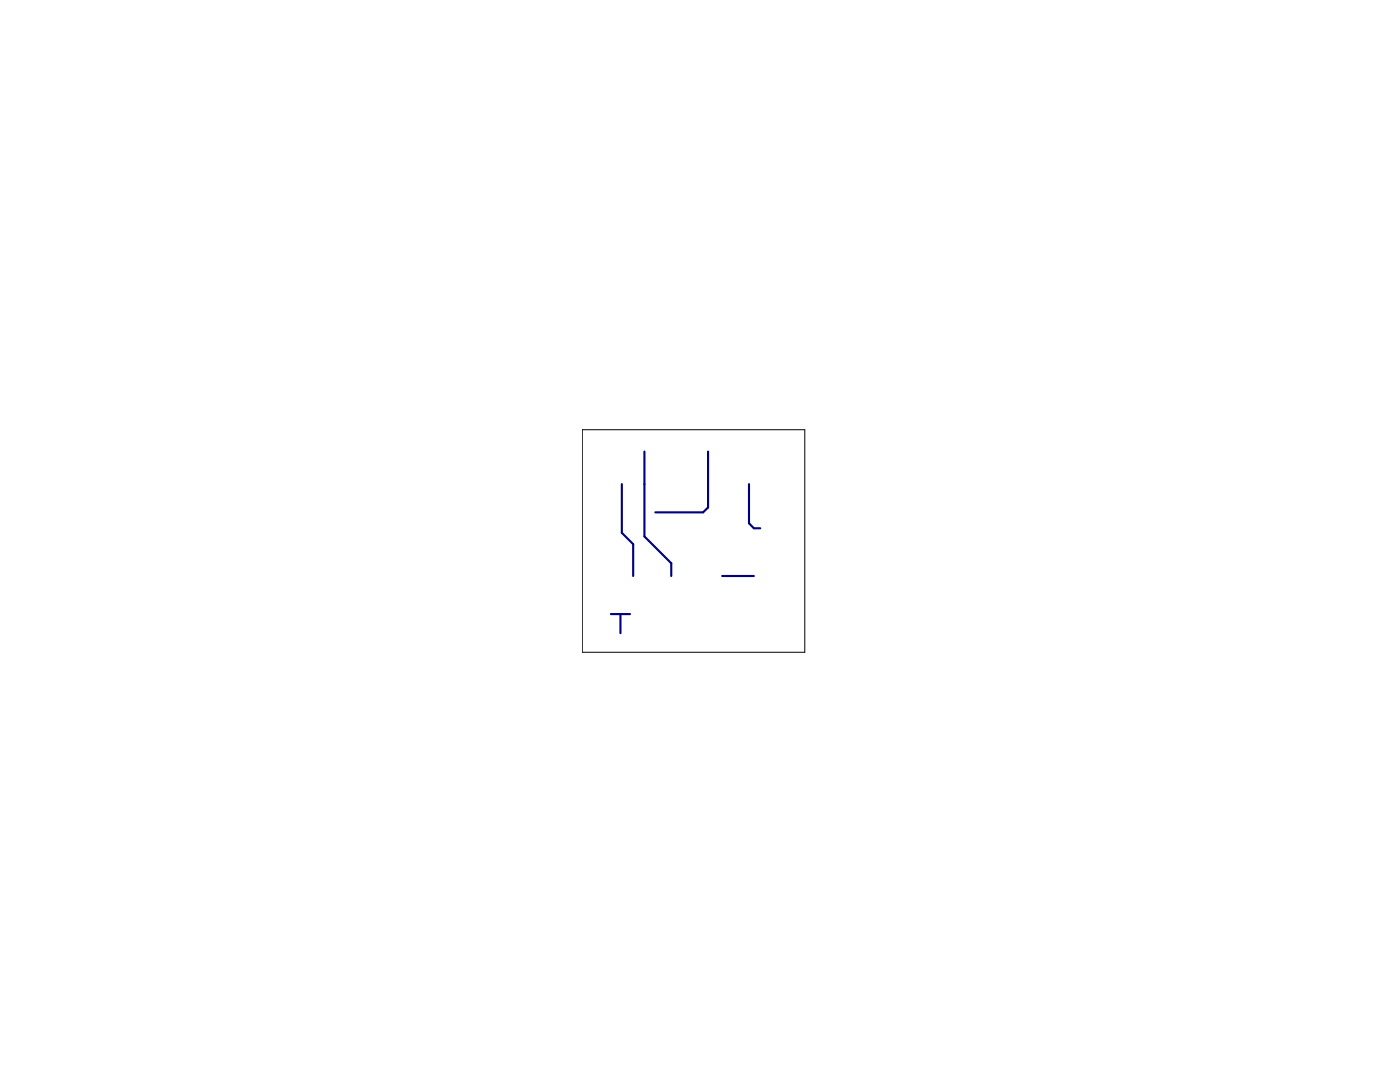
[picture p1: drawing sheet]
<svg xmlns="http://www.w3.org/2000/svg" width="279mm" height="216mm" viewBox="0 0 279 216" stroke-linecap="round" stroke-linejoin="round" font-family="sans-serif">
<path d="M124.1 96.6v9.7l2.3 2.3v6.3M128.6 90.1v16.9l5.4 5.4v2.5M141.3 90.1v11.2l-1 .9h-9.5M149.5 96.6v7.8l1 1h1.2M144.1 114.9h6.4M121.9 122.5h3.8M123.8 122.5v3.8" fill="none" stroke="#000080" stroke-width=".42"/>
<path d="M116.2 85.7h44.4v44.5h-44.4z" fill="none" stroke="#000" stroke-width=".2"/>
</svg>
